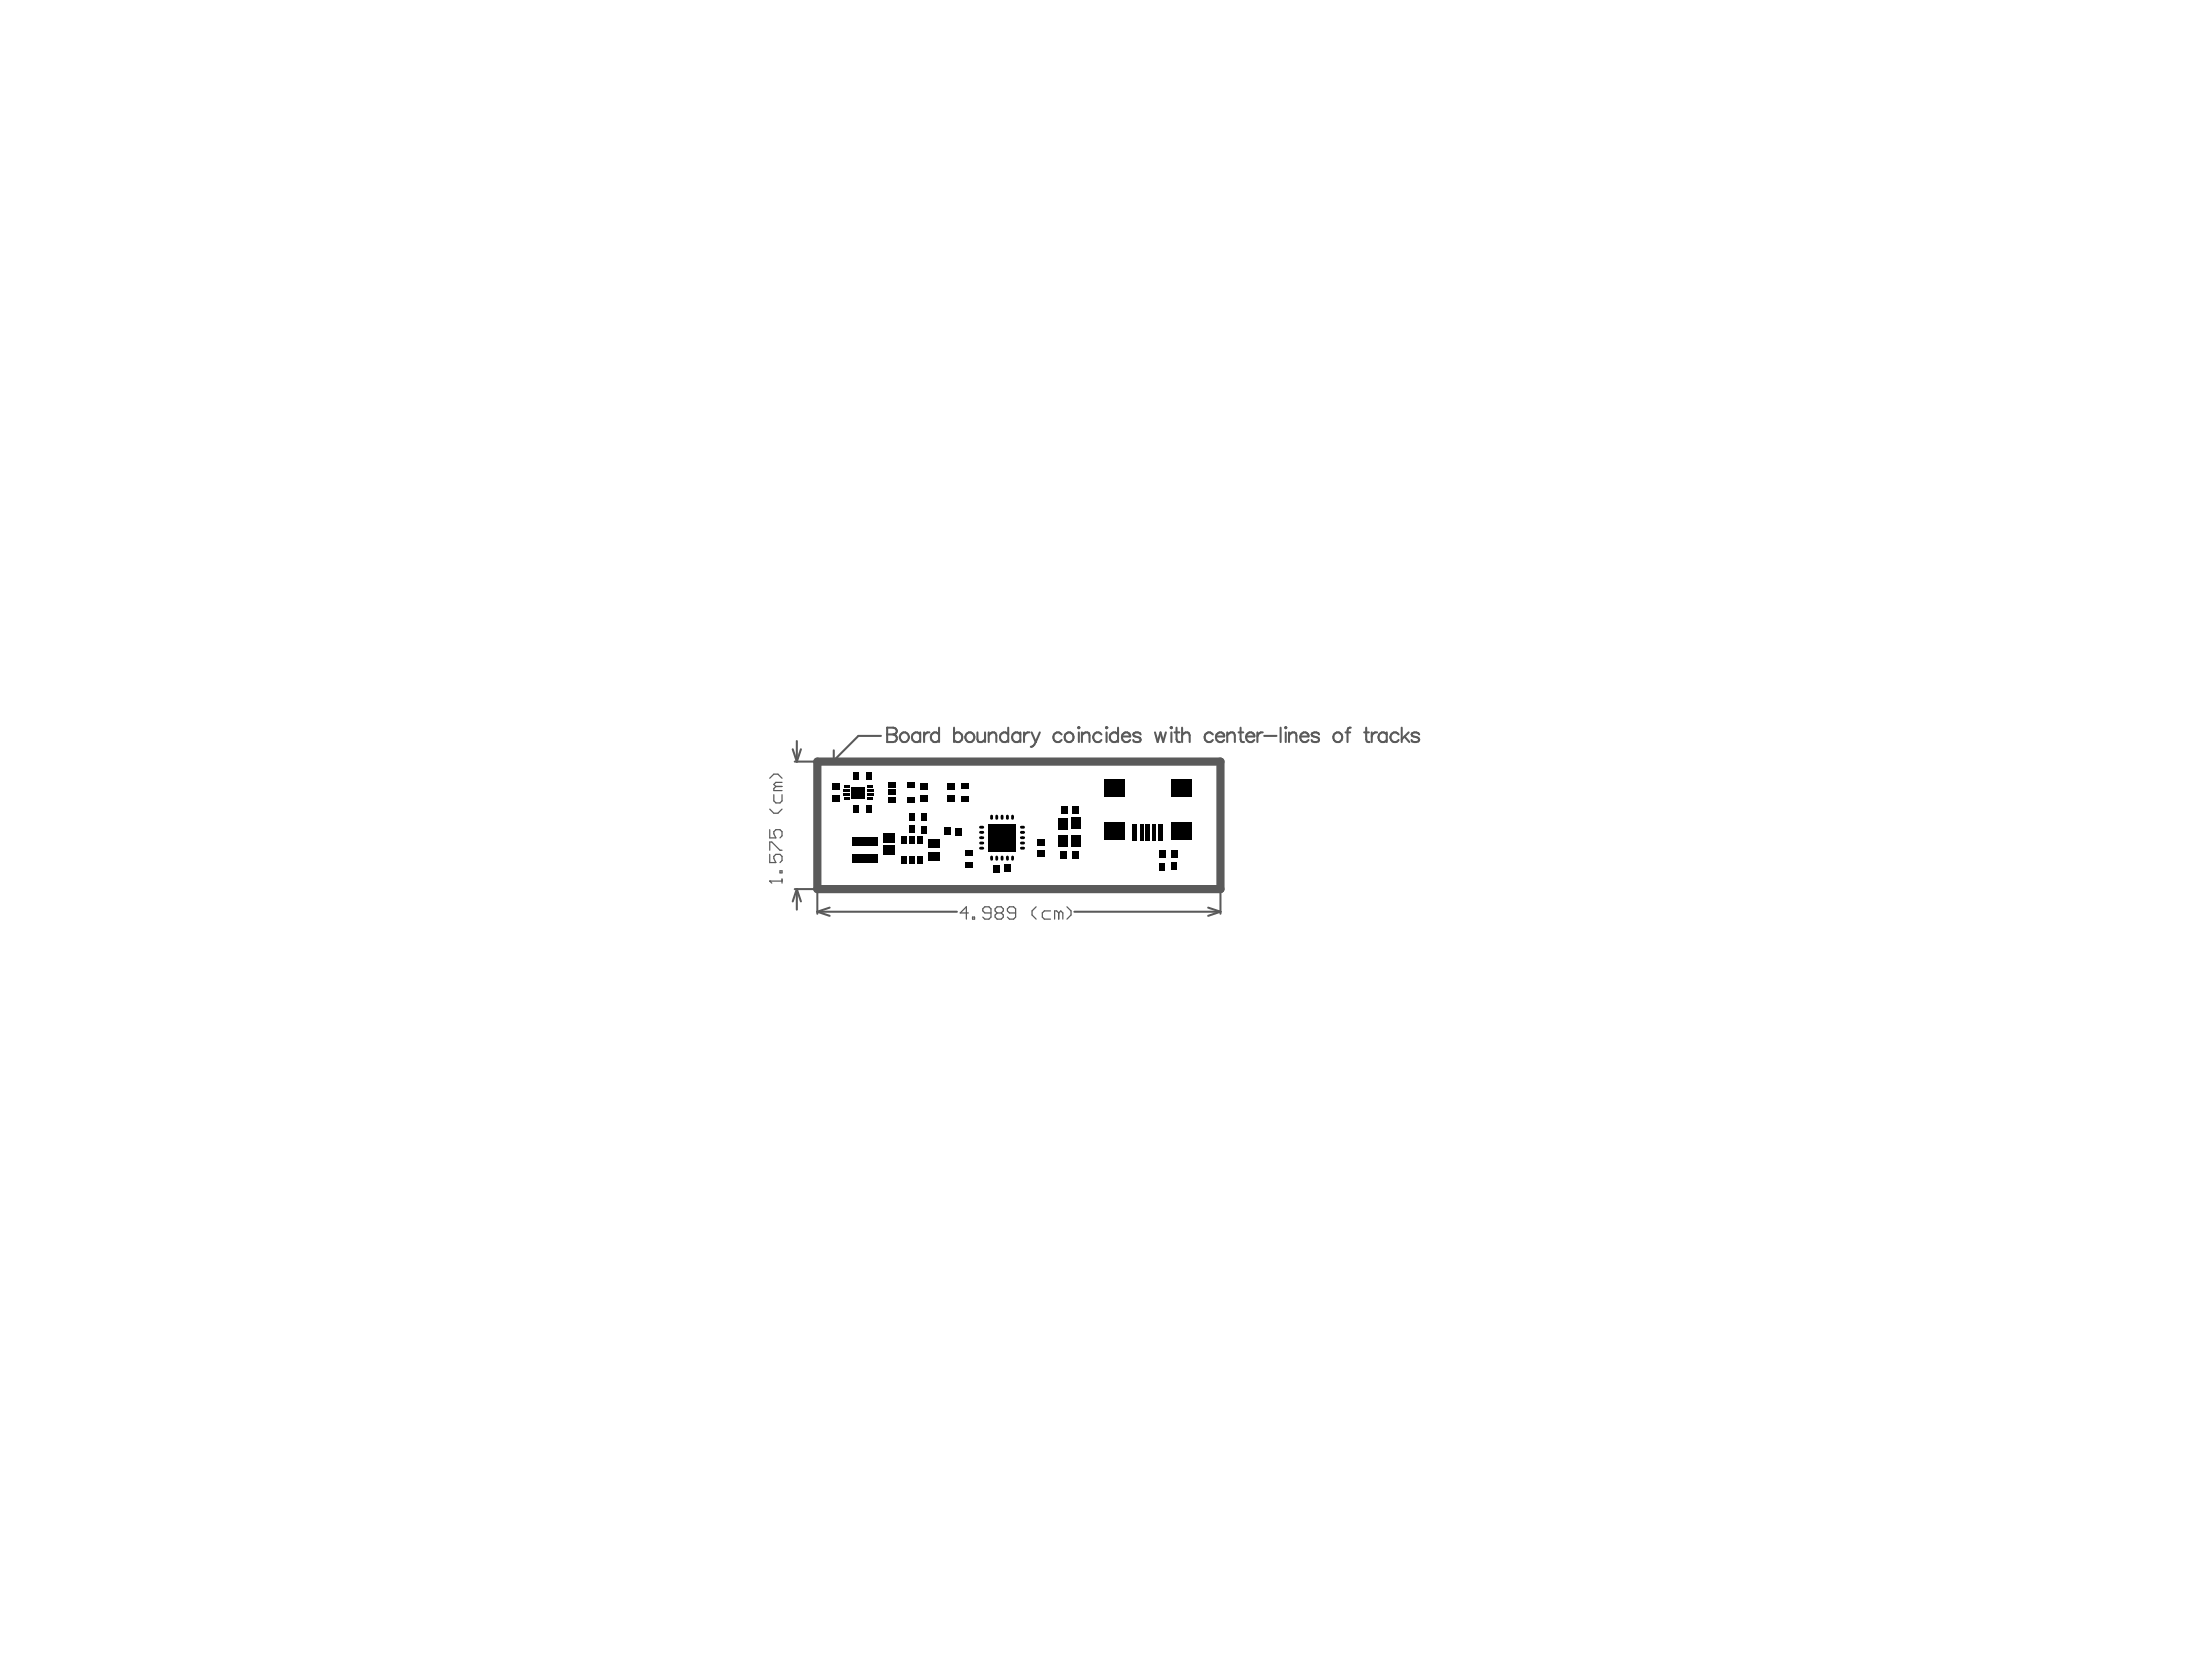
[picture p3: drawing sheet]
<svg xmlns="http://www.w3.org/2000/svg" width="271mm" height="207mm" viewBox="0 0 271 207" stroke-linecap="round" stroke-linejoin="round" font-family="sans-serif">
<g fill="none" stroke="#5a5a5a" stroke-width=".25">
<path d="M97.8 92.4l.5 1.5M98 93.9h2.8M98.3 91.4v2.5M98.8 92.4l-.5 1.5M102.8 92.5v1.3M102.8 93.8h1.3M108.6 90.8h-2.7l-3.1 3M109.4 89.7h.8a.47 .47 0 0 1 .4 .6l-.2 .2-.2 .1a.47 .47 0 0 1 .4 .5 .47 .47 0 0 1-.4 .4h-.8zM109.4 90.6h.8M113.5 90.6a.57 .57 0 0 0-.9-.1 .57 .57 0 0 0 0 .8 .57 .57 0 0 0 .9 0M113.5 90.3v1.2M114 90.3v1.2"/>
<path d="M114.6 90.3a.6 .6 0 0 0-.6 .5M115.8 90.6a.57 .57 0 0 0-.8-.1 .57 .57 0 0 0 0 .8 .57 .57 0 0 0 .8 0M115.8 89.7v1.8M117.7 90.6a.57 .57 0 0 1 .8-.1 .57 .57 0 0 1 0 .8 .57 .57 0 0 1-.8 0M117.7 89.7v1.8M120.5 90.3l.1 1.1 .4 .1 .5-.3M121.5 90.3v1.2M121.9 90.7l.5-.4 .4 .1 .1 .3v.8M121.9 90.3v1.2M124.3 90.6a.57 .57 0 0 0-.8-.1 .57 .57 0 0 0 0 .8 .57 .57 0 0 0 .8 0M124.3 89.7v1.8M125.8 90.6a.57 .57 0 0 0-.8-.1 .57 .57 0 0 0 0 .8 .57 .57 0 0 0 .8 0"/>
<path d="M125.8 90.3v1.2M126.3 90.3v1.2M127 90.3a.6 .6 0 0 0-.7 .5M127.2 90.3l.5 1.2M127.7 91.5a.68 .68 0 0 1-.6 .6M128.2 90.3l-.5 1.2M130.9 90.6a.57 .57 0 0 0-.8-.1 .57 .57 0 0 0 0 .8 .57 .57 0 0 0 .8 0M132.9 89.7h.1h.1l-.1 .1zM133 90.3v1.2M133.4 90.7l.5-.4 .4 .1 .1 1.1M133.4 90.3v1.2M135.8 90.6a.57 .57 0 0 0-.8-.1 .57 .57 0 0 0 0 .8 .57 .57 0 0 0 .8 0"/>
<path d="M136.5 89.7h.1l-.1 .1-.1-.1zM136.5 90.3v1.2M137.9 90.6a.57 .57 0 0 0-.9-.1 .57 .57 0 0 0 0 .8 .57 .57 0 0 0 .9 0M137.9 89.7v1.8M138.4 90.8a.56 .56 0 0 0 .3 .7 .56 .56 0 0 0 .7-.2M138.4 90.6a.49 .49 0 0 1 .6-.3 .49 .49 0 0 1 .4 .5h-1zM140.7 90.6a.52 .52 0 0 0-1 0l.1 .2 .8 .2 .1 .3a.52 .52 0 0 1-1 0M142.4 90.3l.4 1.2 .3-1.2 .3 1.2 .4-1.2M144.4 89.7h.1v.1zM144.5 90.3v1.2M144.8 90.3h.6M145.1 89.7v1.5l.1 .2 .3 .1"/>
<path d="M145.8 90.7l.4-.4 .4 .1 .1 .3v.8M145.8 89.7v1.8M149.6 90.6a.57 .57 0 0 0-.9-.1 .57 .57 0 0 0 0 .8 .57 .57 0 0 0 .9 0M150 90.8a.56 .56 0 0 0 .3 .7 .56 .56 0 0 0 .7-.2M150 90.6a.49 .49 0 0 1 .6-.3 .49 .49 0 0 1 .4 .5h-1zM151.3 90.7l.5-.4 .4 .1 .1 .3v.8M151.3 90.3v1.2M152.7 90.3h.6M153 89.7v1.5l.1 .2 .3 .1M153.7 90.8a.56 .56 0 0 0 .3 .7 .56 .56 0 0 0 .7-.2M153.7 90.6a.49 .49 0 0 1 .6-.3 .49 .49 0 0 1 .4 .5h-1zM155.1 90.3v1.2"/>
<path d="M155.7 90.3a.6 .6 0 0 0-.6 .5M155.9 90.8h1.5M157.9 89.7v1.8M158.6 89.7v.1l-.1-.1zM158.6 90.3v1.2M159 90.7l.4-.4 .4 .1 .1 1.1M159 90.3v1.2M160.4 90.8a.56 .56 0 0 0 .3 .7 .56 .56 0 0 0 .7-.2M160.4 90.6a.49 .49 0 0 1 .6-.3 .49 .49 0 0 1 .4 .5h-1zM162.7 90.6a.52 .52 0 0 0-1 0l.1 .2 .8 .2 .1 .3a.52 .52 0 0 1-1 0M165.9 90.3h.6M166.6 89.7l-.3 .1-.1 .3v1.4"/>
<path d="M168.2 90.3h.6M168.5 89.7v1.5l.1 .2 .3 .1M169.2 90.3v1.2M169.8 90.3a.6 .6 0 0 0-.6 .5M171 90.6a.57 .57 0 0 0-.8-.1 .57 .57 0 0 0 0 .8 .57 .57 0 0 0 .8 0M171 90.3v1.2M172.5 90.6a.57 .57 0 0 0-.9-.1 .57 .57 0 0 0 0 .8 .57 .57 0 0 0 .9 0M172.9 89.7v1.8M173.2 90.8l.6 .7M173.7 90.3l-.8 .9M175 90.6a.55 .55 0 0 0-.9 0v.2l.8 .2 .1 .3a.55 .55 0 0 1-.9 0M98 109.7h2.8v3"/>
<path d="M98.3 109.7l.5 1.5M98.3 109.7v2.5M98.3 109.7l-.5 1.5M100.8 112.4l1.5 .6M100.8 112.4h17.2M102.3 111.9l-1.5 .5M132.5 112.4h18M149 111.9l1.5 .5M150.5 112.4l-1.5 .6M150.5 109.7v3"/>
<circle cx="111.5" cy="90.9" r=".59"/>
<circle cx="119.6" cy="90.9" r=".59"/>
<circle cx="131.8" cy="90.9" r=".58"/>
<circle cx="164.9" cy="90.9" r=".58"/>
</g>
<path d="M100.8 93.9h49.7v15.8h-49.7z" fill="none" stroke="#5a5a5a" stroke-width="1"/>
<g fill="none" stroke="#5a5a5a" stroke-width=".15">
<path d="M94.9 99.8l.5 .5h.5l.5-.5M94.9 96l.5-.5h.5l.5 .5M95.4 98v.8l.3 .2h.5l.2-.2v-.8M95.7 97l-.3 .3v.2h1M95.7 97h.7M96.4 96.5h-.7l-.3 .2 .3 .3M94.9 108.7h.1M94.9 102.3v1h.8l-.3-.5v-.2l.3-.3h.5l.2 .3v.5l-.2 .2M94.9 105.4v1h.8l-.3-.5v-.3l.3-.2h.5l.2 .2v.5l-.2 .3M94.9 108.7h1.5M94.9 108.7l.3 .2M94.9 104.9v-1h.3l1 1h.2"/>
<path d="M96.2 107.4h.2v.3h-.2zM96.4 108.4v.5M119.4 112.6h-1l.8-.8v1.6M119.9 113.1h.3v.3h-.3zM122.2 112.6h-.8l-.2-.3v-.2l.2-.3h.6l.2 .3v1l-.2 .3h-.6l-.2-.3M123 112.6h.5M123 112.6l-.3 .3v.2l.3 .3h.5l.2-.3v-.2l-.2-.3M123 112.6l-.3-.3v-.2l.3-.3h.5l.2 .3v.2l-.2 .3M125.2 112.6h-.7l-.3-.3v-.2l.3-.3h.5l.2 .3v1l-.2 .3h-.5l-.3-.3M127.8 111.8l-.5 .5v.6l.5 .5M129.5 112.3h-.7l-.3 .3v.5l.3 .3h.7M130.6 112.6l-.3-.3h-.2v1.1"/>
<path d="M130.6 112.6v.8M130.6 112.6l.2-.3 .3 .3v.8M131.6 111.8l.5 .5v.6l-.5 .5"/>
</g>
<g fill="#000">
<path d="M102.6 98.1h.9v.8h-.9z" fill-rule="evenodd"/>
<path d="M102.6 96.6h.9v.8h-.9z" fill-rule="evenodd"/>
<path d="M104 97.3h.8v.3h-.8z" fill-rule="evenodd"/>
<path d="M104 97.8h.8v.3h-.8z" fill-rule="evenodd"/>
<path d="M104 98.3h.8v.4h-.8z" fill-rule="evenodd"/>
<path d="M104.1 96.8h.7v.3h-.7z" fill-rule="evenodd"/>
<path d="M105 97h1.7v1.5h-1.7z" fill-rule="evenodd"/>
<path d="M105.2 99.3h.8v.9h-.8z" fill-rule="evenodd"/>
<path d="M105.2 95.3h.8v.9h-.8z" fill-rule="evenodd"/>
<path d="M106.9 98.3h.8v.4h-.8z" fill-rule="evenodd"/>
<path d="M106.9 97.8h.8v.3h-.8z" fill-rule="evenodd"/>
<path d="M106.9 97.3h.8v.3h-.8z" fill-rule="evenodd"/>
<path d="M106.9 96.8h.8v.3h-.8z" fill-rule="evenodd"/>
<path d="M106.8 99.3h.7v.9h-.7z" fill-rule="evenodd"/>
<path d="M106.8 95.3h.7v.8h-.7z" fill-rule="evenodd"/>
<path d="M109.5 97.4h.9v.7h-.9z" fill-rule="evenodd"/>
<path d="M109.5 96.5h.9v.6h-.9z" fill-rule="evenodd"/>
<path d="M109.6 98.3h.8v.7h-.8z" fill-rule="evenodd"/>
<path d="M111.9 96.5h.9v.6h-.9z" fill-rule="evenodd"/>
<path d="M111.9 98.3h.9v.7h-.9z" fill-rule="evenodd"/>
<path d="M113.5 98.1h.9v.8h-.9z" fill-rule="evenodd"/>
<path d="M113.5 96.6h.9v.8h-.9z" fill-rule="evenodd"/>
<path d="M116.8 98h.9v.8h-.9z" fill-rule="evenodd"/>
<path d="M116.8 96.6h.9v.8h-.9z" fill-rule="evenodd"/>
<path d="M118.6 98.1h.9v.7h-.9z" fill-rule="evenodd"/>
<path d="M118.6 96.6h.9v.7h-.9z" fill-rule="evenodd"/>
<path d="M136.1 96.1h2.5v2.2h-2.5z" fill-rule="evenodd"/>
<path d="M144.5 96.1h2.5v2.2h-2.5z" fill-rule="evenodd"/>
<path d="M105 105.3h3.2v1.1h-3.2z" fill-rule="evenodd"/>
<path d="M105 103.2h3.2v1.1h-3.2z" fill-rule="evenodd"/>
<path d="M108.9 104.3h1.4v1.1h-1.4z" fill-rule="evenodd"/>
<path d="M108.9 102.8h1.4v1.1h-1.4z" fill-rule="evenodd"/>
<path d="M111.2 105.6h.6v.9h-.6z" fill-rule="evenodd"/>
<path d="M111.2 103.2h.6v.9h-.6z" fill-rule="evenodd"/>
<path d="M112.1 101.8h.7v.9h-.7z" fill-rule="evenodd"/>
<path d="M112.1 105.6h.6v.9h-.6z" fill-rule="evenodd"/>
<path d="M112.1 103.2h.6v.9h-.6z" fill-rule="evenodd"/>
<path d="M112.1 100.3h.7v.9h-.7z" fill-rule="evenodd"/>
<path d="M113.6 101.9h.7v.9h-.7z" fill-rule="evenodd"/>
<path d="M113.1 105.6h.6v.9h-.6z" fill-rule="evenodd"/>
<path d="M113.1 103.2h.6v.9h-.6z" fill-rule="evenodd"/>
<path d="M113.6 100.3h.7v.9h-.7z" fill-rule="evenodd"/>
<path d="M114.5 103.5h1.4v1.1h-1.4z" fill-rule="evenodd"/>
<path d="M114.5 105.1h1.4v1.1h-1.4z" fill-rule="evenodd"/>
<path d="M116.4 102.1h.8v.9h-.8z" fill-rule="evenodd"/>
<path d="M117.8 102.1h.8v.9h-.8z" fill-rule="evenodd"/>
<path d="M119.1 106.4h.9v.7h-.9z" fill-rule="evenodd"/>
<path d="M119.1 104.9h.9v.7h-.9z" fill-rule="evenodd"/>
<path d="M122.5 106.7h.8v.9h-.8z" fill-rule="evenodd"/>
<path d="M123.9 106.7h.8v.9h-.8z" fill-rule="evenodd"/>
<path d="M121.9 101.6h3.4v3.4h-3.4z" fill-rule="evenodd"/>
<path d="M127.9 103.5h.9v.8h-.9z" fill-rule="evenodd"/>
<path d="M127.9 104.9h.9v.8h-.9z" fill-rule="evenodd"/>
<path d="M130.6 103.1h1.1v1.4h-1.1z" fill-rule="evenodd"/>
<path d="M130.6 100.9h1.1v1.4h-1.1z" fill-rule="evenodd"/>
<path d="M130.8 99.4h.8v.9h-.8z" fill-rule="evenodd"/>
<path d="M130.8 105h.8v.9h-.8z" fill-rule="evenodd"/>
<path d="M132.1 103.1h1.2v1.4h-1.2z" fill-rule="evenodd"/>
<path d="M132.1 100.9h1.2v1.4h-1.2z" fill-rule="evenodd"/>
<path d="M132.3 99.4h.7v.9h-.7z" fill-rule="evenodd"/>
<path d="M132.2 105h.8v.9h-.8z" fill-rule="evenodd"/>
<path d="M136.1 101.3h2.5v2.2h-2.5z" fill-rule="evenodd"/>
<path d="M139.7 101.7h.5v2h-.5z" fill-rule="evenodd"/>
<path d="M140.5 101.7h.5v2h-.5z" fill-rule="evenodd"/>
<path d="M141.3 101.7h.5v2h-.5z" fill-rule="evenodd"/>
<path d="M142.1 101.7h.5v2h-.5z" fill-rule="evenodd"/>
<path d="M142.9 101.7h.5v2h-.5z" fill-rule="evenodd"/>
<path d="M143 106.4h.7v.9h-.7z" fill-rule="evenodd"/>
<path d="M143 104.9h.8v.9h-.8z" fill-rule="evenodd"/>
<path d="M144.5 106.4h.7v.9h-.7z" fill-rule="evenodd"/>
<path d="M144.4 104.9h.8v.9h-.8z" fill-rule="evenodd"/>
<path d="M144.5 101.3h2.5v2.2h-2.5z" fill-rule="evenodd"/>
</g>
<g fill="none" stroke="#000" stroke-width=".35">
<path d="M120.9 104.6h.3M120.9 104h.3M120.9 102.7h.3M120.9 102h.3M120.9 103.3h.3M122.3 100.7v.2M122.3 105.7v.3M122.9 100.7v.2M122.9 105.7v.3M123.6 100.7v.2M123.6 105.7v.3M124.2 100.7v.2"/>
<path d="M124.2 105.7v.3M124.9 100.7v.2M124.9 105.7v.3M126 104.6h.2M126 104h.2M126 102.7h.2M126 102h.2M126 103.3h.2"/>
</g>
</svg>
